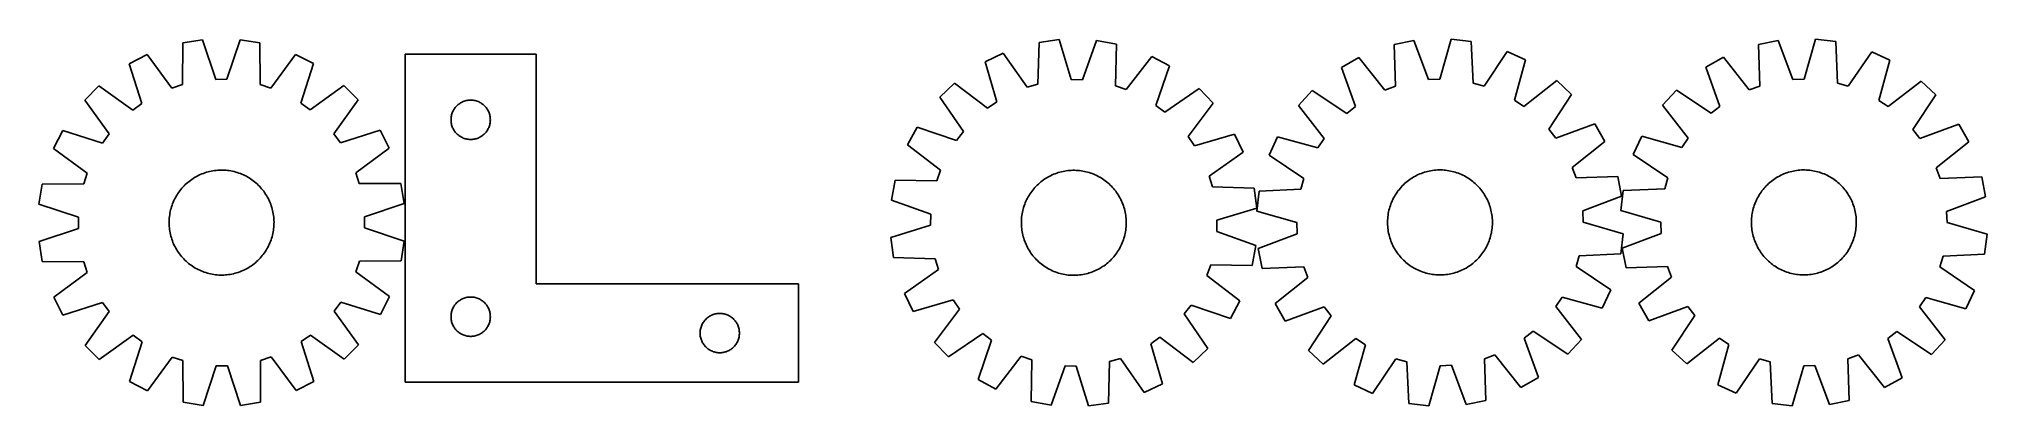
# Model space of a CAD drawing. Header units: millimetres. Extents: x 7 to 1493, y 7 to 286.
import ezdxf

# ---------------------------------------------------------------- set-up
doc = ezdxf.new("R2010")
doc.units = ezdxf.units.MM
doc.layers.add('CUT', color=7, linetype='CONTINUOUS', true_color=0x000000)

msp = doc.modelspace()

# ---------------------------------------------------------------- linework, layer by layer
at = {"layer": 'CUT'}
for p, q in [((117.049043, 283.066178), (116.917972, 251.302086)), ((132.242303, 285.494221), (117.049043, 283.066178)), ((142.266488, 255.353045), (132.242303, 285.494221)), ((160.781123, 285.533915), (150.840823, 255.364971)), ((175.981079, 283.148145), (160.781123, 285.533915)), ((176.200509, 251.38454), (175.981079, 283.148145)), ((770.315181, 283.54067), (769.442664, 251.788293)), ((785.56098, 285.613389), (770.315181, 283.54067)), ((794.878835, 255.246428), (785.56098, 285.613389)), ((814.09295, 284.986879), (803.451112, 255.058196)), ((829.233072, 282.24694), (814.09295, 284.986879)), ((1056.160598, 284.919772), (1041.074608, 281.89596)), ((1067.362671, 255.196241), (1056.160598, 284.919772)), ((1084.675768, 286.082052), (1075.929901, 255.545442)), ((1099.957807, 284.296041), (1084.675768, 286.082052)), ((1101.426535, 252.565652), (1099.957807, 284.296041)), ((1334.144197, 284.969725), (1319.049535, 281.989504)), ((1345.260361, 255.213958), (1334.144197, 284.969725)), ((1362.662606, 286.049627), (1353.828564, 255.538409)), ((1377.939422, 284.219479), (1362.662606, 286.049627)), ((1379.316484, 252.484979), (1377.939422, 284.219479)), ((89.919279, 274.209447), (76.219936, 267.205265)), ((108.76698, 248.641128), (89.919279, 274.209447)), ((203.135376, 274.366916), (184.358872, 248.746267)), ((216.854149, 267.40087), (203.135376, 274.366916)), ((386.720519, 274.546693), (286.720519, 274.546693)), ((286.720519, 274.546693), (286.720519, 24.546693)), ((386.720519, 99.546693), (386.720519, 274.546693)), ((742.986063, 275.319653), (729.126952, 268.63717)), ((729.126952, 268.63717), (738.109163, 238.169241)), ((761.231777, 249.318332), (742.986063, 275.319653)), ((828.710971, 250.486869), (829.233072, 282.24694)), ((856.174985, 272.83423), (836.805525, 247.65887)), ((869.727409, 265.549839), (856.174985, 272.83423)), ((1014.314233, 271.978894), (1000.901014, 264.44125)), ((1034.153114, 247.171767), (1014.314233, 271.978894)), ((1041.074608, 281.89596), (1042.193125, 250.151296)), ((1127.43651, 276.589763), (1109.682364, 250.250342)), ((1141.418685, 270.168756), (1127.43651, 276.589763)), ((1133.010299, 239.537501), (1141.418685, 270.168756)), ((1292.260625, 272.149783), (1278.825687, 264.650917)), ((1312.027762, 247.28545), (1292.260625, 272.149783)), ((1319.049535, 281.989504), (1320.076346, 250.241741)), ((1405.395748, 276.433854), (1387.56559, 250.14583)), ((1419.359317, 269.972483), (1405.395748, 276.433854)), ((1410.862481, 239.365645), (1419.359317, 269.972483)), ((76.219936, 267.205265), (85.910924, 236.955315)), ((150.840823, 255.364971), (142.266488, 255.353045)), ((207.247346, 237.124078), (216.854149, 267.40087)), ((803.451112, 255.058196), (794.878835, 255.246428)), ((859.41646, 235.505554), (869.727409, 265.549839)), ((1000.901014, 264.44125), (1011.774428, 234.595921)), ((1075.929901, 255.545442), (1067.362671, 255.196241)), ((1165.171113, 254.348264), (1140.146588, 234.784319)), ((1176.484751, 243.920794), (1165.171113, 254.348264)), ((1278.825687, 264.650917), (1289.612841, 234.774303)), ((1353.828564, 255.538409), (1345.260361, 255.213958)), ((1443.065945, 254.083443), (1417.98501, 234.591868)), ((1454.349414, 243.623334), (1443.065945, 254.083443)), ((53.154877, 250.398454), (42.290439, 239.503752)), ((42.290439, 239.503752), (60.854866, 213.72902)), ((78.981151, 231.905799), (53.154877, 250.398454)), ((116.917972, 251.302086), (108.76698, 248.641128)), ((184.358872, 248.746267), (176.200509, 251.38454)), ((239.965871, 250.658285), (214.191139, 232.093859)), ((232.367917, 213.967573), (250.860573, 239.793847)), ((250.860573, 239.793847), (239.965871, 250.658285)), ((328.998627, 237.406412), (329.670868, 237.786875)), ((329.670868, 237.786875), (330.361803, 238.132227)), ((330.361803, 238.132227), (331.069601, 238.441552)), ((331.069601, 238.441552), (331.792383, 238.714031)), ((331.792383, 238.714031), (332.528235, 238.948941)), ((332.528235, 238.948941), (333.275203, 239.145658)), ((333.275203, 239.145658), (334.031308, 239.303662)), ((334.031308, 239.303662), (334.794544, 239.422533)), ((334.794544, 239.422533), (335.562887, 239.501956)), ((335.562887, 239.501956), (336.3343, 239.54172)), ((336.3343, 239.54172), (337.106738, 239.54172)), ((337.106738, 239.54172), (337.878151, 239.501956)), ((337.878151, 239.501956), (338.646494, 239.422533)), ((338.646494, 239.422533), (339.409731, 239.303662)), ((339.409731, 239.303662), (340.165835, 239.145658)), ((340.165835, 239.145658), (340.912804, 238.948941)), ((340.912804, 238.948941), (341.648655, 238.714031)), ((341.648655, 238.714031), (342.371438, 238.441552)), ((342.371438, 238.441552), (343.079235, 238.132227)), ((343.079235, 238.132227), (343.77017, 237.786875)), ((343.77017, 237.786875), (344.442411, 237.406412)), ((705.67585, 252.373356), (694.560053, 241.735235)), ((694.560053, 241.735235), (712.517751, 215.53417)), ((731.063405, 233.282866), (705.67585, 252.373356)), ((738.109163, 238.169241), (731.063405, 233.282866)), ((769.442664, 251.788293), (761.231777, 249.318332)), ((836.805525, 247.65887), (828.710971, 250.486869)), ((892.442004, 248.272311), (866.240938, 230.314613)), ((903.080125, 237.156514), (892.442004, 248.272311)), ((978.514927, 246.740149), (968.087457, 235.426511)), ((1005.048648, 229.277721), (978.514927, 246.740149)), ((1042.193125, 250.151296), (1034.153114, 247.171767)), ((1109.682364, 250.250342), (1101.426535, 252.565652)), ((1140.146588, 234.784319), (1133.010299, 239.537501)), ((1159.022323, 217.387073), (1176.484751, 243.920794)), ((1256.38856, 247.014557), (1245.928452, 235.731088)), ((1282.871726, 229.475553), (1256.38856, 247.014557)), ((1320.076346, 250.241741), (1312.027762, 247.28545)), ((1387.56559, 250.14583), (1379.316484, 252.484979)), ((1417.98501, 234.591868), (1410.862481, 239.365645)), ((1436.81041, 217.140168), (1454.349414, 243.623334)), ((85.910924, 236.955315), (78.981151, 231.905799)), ((214.191139, 232.093859), (207.247346, 237.124078)), ((321.720519, 224.546693), (321.740408, 225.318874)), ((321.740408, 223.774511), (321.720519, 224.546693)), ((321.740408, 225.318874), (321.800021, 226.089008)), ((321.800021, 223.004378), (321.740408, 223.774511)), ((321.800021, 226.089008), (321.899201, 226.855051)), ((321.899201, 222.238334), (321.800021, 223.004378)), ((321.899201, 226.855051), (322.037684, 227.614974)), ((322.037684, 227.614974), (322.215103, 228.366759)), ((322.215103, 228.366759), (322.430988, 229.108415)), ((322.430988, 229.108415), (322.684767, 229.837974)), ((322.684767, 229.837974), (322.975766, 230.553501)), ((322.975766, 230.553501), (323.303213, 231.2531)), ((323.303213, 231.2531), (323.666241, 231.934914)), ((323.666241, 231.934914), (324.063886, 232.597136)), ((324.063886, 232.597136), (324.495094, 233.238009)), ((324.495094, 233.238009), (324.958722, 233.855835)), ((324.958722, 233.855835), (325.45354, 234.448974)), ((325.45354, 234.448974), (325.978236, 235.015855)), ((325.978236, 235.015855), (326.531419, 235.554973)), ((326.531419, 235.554973), (327.111621, 236.064899)), ((327.111621, 236.064899), (327.717305, 236.544281)), ((327.717305, 236.544281), (328.346863, 236.991848)), ((328.346863, 236.991848), (328.998627, 237.406412)), ((344.442411, 237.406412), (345.094175, 236.991848)), ((345.094175, 236.991848), (345.723733, 236.544281)), ((345.723733, 236.544281), (346.329417, 236.064899)), ((346.329417, 236.064899), (346.909619, 235.554973)), ((346.909619, 235.554973), (347.462802, 235.015855)), ((347.462802, 235.015855), (347.987498, 234.448974)), ((347.987498, 234.448974), (348.482316, 233.855835)), ((348.482316, 233.855835), (348.945944, 233.238009)), ((348.945944, 233.238009), (349.377153, 232.597136)), ((349.377153, 232.597136), (349.774798, 231.934914)), ((349.774798, 231.934914), (350.137825, 231.2531)), ((350.137825, 231.2531), (350.465273, 230.553501)), ((350.465273, 230.553501), (350.756271, 229.837974)), ((350.756271, 229.837974), (351.01005, 229.108415)), ((351.01005, 229.108415), (351.225935, 228.366759)), ((351.225935, 228.366759), (351.403354, 227.614974)), ((351.403354, 227.614974), (351.541838, 226.855051)), ((351.541838, 226.855051), (351.641017, 226.089008)), ((351.641017, 223.004378), (351.541838, 222.238334)), ((351.641017, 226.089008), (351.70063, 225.318874)), ((351.70063, 223.774511), (351.641017, 223.004378)), ((351.70063, 225.318874), (351.720519, 224.546693)), ((351.720519, 224.546693), (351.70063, 223.774511)), ((866.240938, 230.314613), (859.41646, 235.505554)), ((883.989635, 211.768959), (903.080125, 237.156514)), ((968.087457, 235.426511), (987.651402, 210.401986)), ((1011.774428, 234.595921), (1005.048648, 229.277721)), ((1245.928452, 235.731088), (1265.420026, 210.650154)), ((1289.612841, 234.774303), (1282.871726, 229.475553)), ((25.547855, 216.39203), (18.581808, 202.673257)), ((55.824646, 206.785227), (25.547855, 216.39203)), ((60.854866, 213.72902), (55.824646, 206.785227)), ((237.417434, 207.0378), (232.367917, 213.967573)), ((267.667384, 216.728788), (237.417434, 207.0378)), ((274.671565, 203.029446), (267.667384, 216.728788)), ((322.037684, 221.478412), (321.899201, 222.238334)), ((322.215103, 220.726626), (322.037684, 221.478412)), ((322.430988, 219.98497), (322.215103, 220.726626)), ((322.684767, 219.255411), (322.430988, 219.98497)), ((322.975766, 218.539884), (322.684767, 219.255411)), ((323.303213, 217.840286), (322.975766, 218.539884)), ((323.666241, 217.158472), (323.303213, 217.840286)), ((324.063886, 216.49625), (323.666241, 217.158472)), ((324.495094, 215.855376), (324.063886, 216.49625)), ((324.958722, 215.23755), (324.495094, 215.855376)), ((325.45354, 214.644411), (324.958722, 215.23755)), ((325.978236, 214.07753), (325.45354, 214.644411)), ((326.531419, 213.538412), (325.978236, 214.07753)), ((327.111621, 213.028486), (326.531419, 213.538412)), ((327.717305, 212.549104), (327.111621, 213.028486)), ((328.346863, 212.101537), (327.717305, 212.549104)), ((328.998627, 211.686973), (328.346863, 212.101537)), ((329.670868, 211.306511), (328.998627, 211.686973)), ((330.361803, 210.961159), (329.670868, 211.306511)), ((331.069601, 210.651833), (330.361803, 210.961159)), ((331.792383, 210.379354), (331.069601, 210.651833)), ((332.528235, 210.144445), (331.792383, 210.379354)), ((333.275203, 209.947727), (332.528235, 210.144445)), ((334.031308, 209.789723), (333.275203, 209.947727)), ((334.794544, 209.670853), (334.031308, 209.789723)), ((335.562887, 209.59143), (334.794544, 209.670853)), ((336.3343, 209.551666), (335.562887, 209.59143)), ((337.106738, 209.551666), (336.3343, 209.551666)), ((337.878151, 209.59143), (337.106738, 209.551666)), ((338.646494, 209.670853), (337.878151, 209.59143)), ((339.409731, 209.789723), (338.646494, 209.670853)), ((340.165835, 209.947727), (339.409731, 209.789723)), ((340.912804, 210.144445), (340.165835, 209.947727)), ((341.648655, 210.379354), (340.912804, 210.144445)), ((342.371438, 210.651833), (341.648655, 210.379354)), ((343.079235, 210.961159), (342.371438, 210.651833)), ((343.77017, 211.306511), (343.079235, 210.961159)), ((344.442411, 211.686973), (343.77017, 211.306511)), ((345.094175, 212.101537), (344.442411, 211.686973)), ((345.723733, 212.549104), (345.094175, 212.101537)), ((346.329417, 213.028486), (345.723733, 212.549104)), ((346.909619, 213.538412), (346.329417, 213.028486)), ((347.462802, 214.07753), (346.909619, 213.538412)), ((347.987498, 214.644411), (347.462802, 214.07753)), ((348.482316, 215.23755), (347.987498, 214.644411)), ((348.945944, 215.855376), (348.482316, 215.23755)), ((349.377153, 216.49625), (348.945944, 215.855376)), ((349.774798, 217.158472), (349.377153, 216.49625)), ((350.137825, 217.840286), (349.774798, 217.158472)), ((350.465273, 218.539884), (350.137825, 217.840286)), ((350.756271, 219.255411), (350.465273, 218.539884)), ((351.01005, 219.98497), (350.756271, 219.255411)), ((351.225935, 220.726626), (351.01005, 219.98497)), ((351.403354, 221.478412), (351.225935, 220.726626)), ((351.541838, 222.238334), (351.403354, 221.478412)), ((677.282524, 219.02064), (669.998133, 205.468216)), ((707.32681, 208.709691), (677.282524, 219.02064)), ((712.517751, 215.53417), (707.32681, 208.709691)), ((888.87601, 204.723201), (883.989635, 211.768959)), ((919.343938, 213.705412), (888.87601, 204.723201)), ((926.026422, 199.846301), (919.343938, 213.705412)), ((952.266965, 211.674083), (945.845958, 197.691908)), ((982.89822, 203.265697), (952.266965, 211.674083)), ((987.651402, 210.401986), (982.89822, 203.265697)), ((1164.340523, 210.661293), (1159.022323, 217.387073)), ((1194.185852, 221.534707), (1164.340523, 210.661293)), ((1176.916369, 188.282606), (1201.723496, 208.121487)), ((1201.723496, 208.121487), (1194.185852, 221.534707)), ((1230.039411, 212.02446), (1223.578041, 198.060892)), ((1260.646249, 203.527624), (1230.039411, 212.02446)), ((1265.420026, 210.650154), (1260.646249, 203.527624)), ((1442.109159, 210.399054), (1436.81041, 217.140168)), ((1471.985773, 221.186208), (1442.109159, 210.399054)), ((1479.484639, 207.75127), (1471.985773, 221.186208)), ((18.581808, 202.673257), (44.202457, 183.896753)), ((249.103247, 184.181745), (274.671565, 203.029446)), ((669.998133, 205.468216), (695.173493, 186.098756)), ((900.025101, 181.600587), (926.026422, 199.846301)), ((945.845958, 197.691908), (972.185378, 179.937762)), ((1223.578041, 198.060892), (1249.866065, 180.230733)), ((1454.620306, 187.984132), (1479.484639, 207.75127)), ((44.202457, 183.896753), (41.564184, 175.73839)), ((121.897997, 177.621506), (122.895851, 178.385243)), ((122.895851, 178.385243), (123.917202, 179.11726)), ((123.917202, 179.11726), (124.961043, 179.816834)), ((124.961043, 179.816834), (126.026342, 180.483275)), ((126.026342, 180.483275), (127.11205, 181.115925)), ((127.11205, 181.115925), (128.217093, 181.71416)), ((128.217093, 181.71416), (129.340383, 182.27739)), ((129.340383, 182.27739), (130.480809, 182.805058)), ((130.480809, 182.805058), (131.637248, 183.296644)), ((131.637248, 183.296644), (132.808557, 183.751664)), ((132.808557, 183.751664), (133.99358, 184.169667)), ((133.99358, 184.169667), (135.191148, 184.550241)), ((135.191148, 184.550241), (136.40008, 184.893011)), ((136.40008, 184.893011), (137.619182, 185.197638)), ((137.619182, 185.197638), (138.84725, 185.463822)), ((138.84725, 185.463822), (140.083074, 185.6913)), ((140.083074, 185.6913), (141.325434, 185.879848)), ((141.325434, 185.879848), (142.573102, 186.029279)), ((142.573102, 186.029279), (143.824849, 186.139447)), ((143.824849, 186.139447), (145.079439, 186.210241)), ((145.079439, 186.210241), (146.335633, 186.241593)), ((146.335633, 186.241593), (147.592192, 186.233472)), ((147.592192, 186.233472), (148.847876, 186.185885)), ((148.847876, 186.185885), (150.101446, 186.09888)), ((150.101446, 186.09888), (151.351664, 185.972542)), ((151.351664, 185.972542), (152.597297, 185.806996)), ((152.597297, 185.806996), (153.837115, 185.602405)), ((153.837115, 185.602405), (155.069895, 185.358972)), ((155.069895, 185.358972), (156.294421, 185.076936)), ((156.294421, 185.076936), (157.509483, 184.756577)), ((157.509483, 184.756577), (158.713883, 184.398209)), ((158.713883, 184.398209), (159.906432, 184.002187)), ((159.906432, 184.002187), (161.085953, 183.568901)), ((161.085953, 183.568901), (162.251283, 183.09878)), ((162.251283, 183.09878), (163.40127, 182.592287)), ((163.40127, 182.592287), (164.534781, 182.049921)), ((164.534781, 182.049921), (165.650697, 181.472219)), ((165.650697, 181.472219), (166.747915, 180.85975)), ((166.747915, 180.85975), (167.825354, 180.213119)), ((167.825354, 180.213119), (168.881951, 179.532964)), ((168.881951, 179.532964), (169.916661, 178.819956)), ((169.916661, 178.819956), (170.928466, 178.074799)), ((251.764205, 176.030752), (249.103247, 184.181745)), ((660.585423, 178.526303), (657.845485, 163.386181)), ((692.345495, 178.004202), (660.585423, 178.526303)), ((695.173493, 186.098756), (692.345495, 178.004202)), ((772.701375, 178.01154), (773.716786, 178.751776)), ((773.716786, 178.751776), (774.754946, 179.459751)), ((774.754946, 179.459751), (775.814833, 180.134768)), ((775.814833, 180.134768), (776.895399, 180.776159)), ((776.895399, 180.776159), (777.995579, 181.383293)), ((777.995579, 181.383293), (779.114286, 181.95557)), ((779.114286, 181.95557), (780.250417, 182.492424)), ((780.250417, 182.492424), (781.402851, 182.993328)), ((781.402851, 182.993328), (782.570449, 183.457785)), ((782.570449, 183.457785), (783.752061, 183.885338)), ((783.752061, 183.885338), (784.946519, 184.275564)), ((784.946519, 184.275564), (786.152645, 184.628079)), ((786.152645, 184.628079), (787.369248, 184.942535)), ((787.369248, 184.942535), (788.595129, 185.218622)), ((788.595129, 185.218622), (789.829077, 185.456066)), ((789.829077, 185.456066), (791.069874, 185.654634)), ((791.069874, 185.654634), (792.316296, 185.814129)), ((792.316296, 185.814129), (793.567113, 185.934395)), ((793.567113, 185.934395), (794.82109, 186.015312)), ((794.82109, 186.015312), (796.076991, 186.056801)), ((796.076991, 186.056801), (797.333574, 186.058821)), ((797.333574, 186.058821), (798.589602, 186.021369)), ((798.589602, 186.021369), (799.843833, 185.944483)), ((799.843833, 185.944483), (801.09503, 185.828239)), ((801.09503, 185.828239), (802.341958, 185.672751)), ((802.341958, 185.672751), (803.583387, 185.478173)), ((803.583387, 185.478173), (804.818092, 185.244697)), ((804.818092, 185.244697), (806.044853, 184.972553)), ((806.044853, 184.972553), (807.262462, 184.662009)), ((807.262462, 184.662009), (808.469714, 184.313373)), ((808.469714, 184.313373), (809.665421, 183.926988)), ((809.665421, 183.926988), (810.8484, 183.503236)), ((810.8484, 183.503236), (812.017486, 183.042534)), ((812.017486, 183.042534), (813.171524, 182.545338)), ((813.171524, 182.545338), (814.309375, 182.012138)), ((814.309375, 182.012138), (815.429916, 181.443461)), ((815.429916, 181.443461), (816.532042, 180.839867)), ((816.532042, 180.839867), (817.614664, 180.201952)), ((817.614664, 180.201952), (818.676715, 179.530346)), ((818.676715, 179.530346), (819.717146, 178.825712)), ((819.717146, 178.825712), (820.734931, 178.088744)), ((902.495062, 173.3897), (900.025101, 181.600587)), ((972.185378, 179.937762), (969.870068, 171.681933)), ((1052.026434, 178.297665), (1053.041948, 179.037758)), ((1053.041948, 179.037758), (1054.080208, 179.745588)), ((1054.080208, 179.745588), (1055.140188, 180.420457)), ((1055.140188, 180.420457), (1056.220844, 181.061697)), ((1056.220844, 181.061697), (1057.321109, 181.668677)), ((1057.321109, 181.668677), (1058.439896, 182.240798)), ((1058.439896, 182.240798), (1059.576102, 182.777494)), ((1059.576102, 182.777494), (1060.728606, 183.278236)), ((1060.728606, 183.278236), (1061.896269, 183.74253)), ((1061.896269, 183.74253), (1063.07794, 184.169918)), ((1063.07794, 184.169918), (1064.272453, 184.559978)), ((1064.272453, 184.559978), (1065.478628, 184.912324)), ((1065.478628, 184.912324), (1066.695275, 185.22661)), ((1066.695275, 185.22661), (1067.921195, 185.502525)), ((1067.921195, 185.502525), (1069.155175, 185.739797)), ((1069.155175, 185.739797), (1070.396, 185.938192)), ((1070.396, 185.938192), (1071.642445, 186.097513)), ((1071.642445, 186.097513), (1072.893278, 186.217604)), ((1072.893278, 186.217604), (1074.147267, 186.298346)), ((1074.147267, 186.298346), (1075.403173, 186.33966)), ((1075.403173, 186.33966), (1076.659757, 186.341504)), ((1076.659757, 186.341504), (1077.915779, 186.303877)), ((1077.915779, 186.303877), (1079.169999, 186.226816)), ((1079.169999, 186.226816), (1080.42118, 186.110397)), ((1080.42118, 186.110397), (1081.668087, 185.954734)), ((1081.668087, 185.954734), (1082.909489, 185.759983)), ((1082.909489, 185.759983), (1084.144161, 185.526334)), ((1084.144161, 185.526334), (1085.370884, 185.254018)), ((1085.370884, 185.254018), (1086.588449, 184.943305)), ((1086.588449, 184.943305), (1087.795653, 184.5945)), ((1087.795653, 184.5945), (1088.991306, 184.207948)), ((1088.991306, 184.207948), (1090.174226, 183.78403)), ((1090.174226, 183.78403), (1091.343247, 183.323166)), ((1091.343247, 183.323166), (1092.497215, 182.825808)), ((1092.497215, 182.825808), (1093.634992, 182.29245)), ((1093.634992, 182.29245), (1094.755454, 181.723616)), ((1094.755454, 181.723616), (1095.857495, 181.119868)), ((1095.857495, 181.119868), (1096.940029, 180.481802)), ((1096.940029, 180.481802), (1098.001986, 179.810047)), ((1098.001986, 179.810047), (1099.042318, 179.105268)), ((1099.042318, 179.105268), (1100.06, 178.368158)), ((1100.06, 178.368158), (1101.054027, 177.599446)), ((1179.895898, 180.242595), (1176.916369, 188.282606)), ((1211.640562, 181.361113), (1179.895898, 180.242595)), ((1214.664374, 166.275123), (1211.640562, 181.361113)), ((1249.866065, 180.230733), (1247.526915, 171.981627)), ((1328.708058, 177.591246), (1329.702049, 178.360004)), ((1329.702049, 178.360004), (1330.719697, 179.097161)), ((1330.719697, 179.097161), (1331.759997, 179.801989)), ((1331.759997, 179.801989), (1332.821923, 180.473793)), ((1332.821923, 180.473793), (1333.904427, 181.111909)), ((1333.904427, 181.111909), (1335.00644, 181.715708)), ((1335.00644, 181.715708), (1336.126875, 182.284594)), ((1336.126875, 182.284594), (1337.264627, 182.818006)), ((1337.264627, 182.818006), (1338.418572, 183.315417)), ((1338.418572, 183.315417), (1339.587572, 183.776336)), ((1339.587572, 183.776336), (1340.770472, 184.200308)), ((1340.770472, 184.200308), (1341.966107, 184.586916)), ((1341.966107, 184.586916), (1343.173295, 184.935777)), ((1343.173295, 184.935777), (1344.390845, 185.246547)), ((1344.390845, 185.246547), (1345.617556, 185.518919)), ((1345.617556, 185.518919), (1346.852217, 185.752626)), ((1346.852217, 185.752626), (1348.09361, 185.947435)), ((1348.09361, 185.947435), (1349.34051, 186.103155)), ((1349.34051, 186.103155), (1350.591685, 186.219632)), ((1350.591685, 186.219632), (1351.845902, 186.296751)), ((1351.845902, 186.296751), (1353.101922, 186.334437)), ((1353.101922, 186.334437), (1354.358506, 186.332651)), ((1354.358506, 186.332651), (1355.614414, 186.291396)), ((1355.614414, 186.291396), (1356.868406, 186.210712)), ((1356.868406, 186.210712), (1358.119246, 186.090679)), ((1358.119246, 186.090679), (1359.365697, 185.931416)), ((1359.365697, 185.931416), (1360.606532, 185.733079)), ((1360.606532, 185.733079), (1361.840523, 185.495864)), ((1361.840523, 185.495864), (1363.066455, 185.220006)), ((1363.066455, 185.220006), (1364.283118, 184.905777)), ((1364.283118, 184.905777), (1365.489309, 184.553486)), ((1365.489309, 184.553486), (1366.68384, 184.163482)), ((1366.68384, 184.163482), (1367.865531, 183.736149)), ((1367.865531, 183.736149), (1369.033216, 183.271909)), ((1369.033216, 183.271909), (1370.185742, 182.771221)), ((1370.185742, 182.771221), (1371.321973, 182.234577)), ((1371.321973, 182.234577), (1372.440787, 181.662509)), ((1372.440787, 181.662509), (1373.54108, 181.05558)), ((1373.54108, 181.05558), (1374.621766, 180.414389)), ((1374.621766, 180.414389), (1375.681778, 179.73957)), ((1375.681778, 179.73957), (1376.72007, 179.031788)), ((1376.72007, 179.031788), (1377.735619, 178.291742)), ((1457.576598, 179.935548), (1454.620306, 187.984132)), ((1489.32436, 180.96236), (1457.576598, 179.935548)), ((1492.304581, 165.867697), (1489.32436, 180.96236)), ((9.800579, 175.51896), (7.41481, 160.319004)), ((41.564184, 175.73839), (9.800579, 175.51896)), ((110.356438, 162.939152), (110.898803, 164.072662)), ((110.898803, 164.072662), (111.476505, 165.188578)), ((111.476505, 165.188578), (112.088974, 166.285796)), ((112.088974, 166.285796), (112.735605, 167.363235)), ((112.735605, 167.363235), (113.41576, 168.419832)), ((113.41576, 168.419832), (114.128768, 169.454543)), ((114.128768, 169.454543), (114.873926, 170.466347)), ((114.873926, 170.466347), (115.650497, 171.454245)), ((115.650497, 171.454245), (116.457715, 172.417264)), ((116.457715, 172.417264), (117.294785, 173.354452)), ((117.294785, 173.354452), (118.160879, 174.264885)), ((118.160879, 174.264885), (119.055143, 175.147664)), ((119.055143, 175.147664), (119.976695, 176.001917)), ((119.976695, 176.001917), (120.924624, 176.826803)), ((120.924624, 176.826803), (121.897997, 177.621506)), ((170.928466, 178.074799), (171.916364, 177.298228)), ((171.916364, 177.298228), (172.879383, 176.491009)), ((172.879383, 176.491009), (173.816571, 175.65394)), ((173.816571, 175.65394), (174.727004, 174.787846)), ((174.727004, 174.787846), (175.609783, 173.893581)), ((175.609783, 173.893581), (176.464036, 172.97203)), ((176.464036, 172.97203), (177.288922, 172.0241)), ((177.288922, 172.0241), (178.083625, 171.050728)), ((178.083625, 171.050728), (178.847362, 170.052874)), ((178.847362, 170.052874), (179.579379, 169.031522)), ((179.579379, 169.031522), (180.278953, 167.987682)), ((180.278953, 167.987682), (180.945394, 166.922382)), ((180.945394, 166.922382), (181.578044, 165.836675)), ((181.578044, 165.836675), (182.176279, 164.731631)), ((182.176279, 164.731631), (182.739509, 163.608342)), ((182.739509, 163.608342), (183.267177, 162.467915)), ((283.528297, 175.899681), (251.764205, 176.030752)), ((285.95634, 160.706421), (283.528297, 175.899681)), ((760.287025, 162.464755), (760.820225, 163.602606)), ((760.820225, 163.602606), (761.388903, 164.723147)), ((761.388903, 164.723147), (761.992497, 165.825273)), ((761.992497, 165.825273), (762.630411, 166.907895)), ((762.630411, 166.907895), (763.302017, 167.969946)), ((763.302017, 167.969946), (764.006652, 169.010378)), ((764.006652, 169.010378), (764.743619, 170.028162)), ((764.743619, 170.028162), (765.512192, 171.022296)), ((765.512192, 171.022296), (766.311613, 171.991798)), ((766.311613, 171.991798), (767.141092, 172.935711)), ((767.141092, 172.935711), (767.99981, 173.853104)), ((767.99981, 173.853104), (768.886921, 174.743071)), ((768.886921, 174.743071), (769.801548, 175.604734)), ((769.801548, 175.604734), (770.74279, 176.437243)), ((770.74279, 176.437243), (771.709717, 177.239775)), ((771.709717, 177.239775), (772.701375, 178.01154)), ((820.734931, 178.088744), (821.729065, 177.320171)), ((821.729065, 177.320171), (822.698567, 176.520751)), ((822.698567, 176.520751), (823.64248, 175.691272)), ((823.64248, 175.691272), (824.559873, 174.832554)), ((824.559873, 174.832554), (825.44984, 173.945443)), ((825.44984, 173.945443), (826.311503, 173.030815)), ((826.311503, 173.030815), (827.144011, 172.089573)), ((827.144011, 172.089573), (827.946544, 171.122646)), ((827.946544, 171.122646), (828.718309, 170.130988)), ((828.718309, 170.130988), (829.458545, 169.115578)), ((829.458545, 169.115578), (830.16652, 168.077417)), ((830.16652, 168.077417), (830.841536, 167.017531)), ((830.841536, 167.017531), (831.482928, 165.936964)), ((831.482928, 165.936964), (832.090062, 164.836784)), ((832.090062, 164.836784), (832.662338, 163.718077)), ((832.662338, 163.718077), (833.199193, 162.581946)), ((934.247439, 172.517182), (902.495062, 173.3897)), ((936.320158, 157.271384), (934.247439, 172.517182)), ((938.139679, 170.213205), (936.353669, 154.931166)), ((969.870068, 171.681933), (938.139679, 170.213205)), ((1039.609912, 162.752614), (1040.143271, 163.89039)), ((1040.143271, 163.89039), (1040.712105, 165.010852)), ((1040.712105, 165.010852), (1041.315853, 166.112893)), ((1041.315853, 166.112893), (1041.953919, 167.195427)), ((1041.953919, 167.195427), (1042.625673, 168.257384)), ((1042.625673, 168.257384), (1043.330453, 169.297717)), ((1043.330453, 169.297717), (1044.067563, 170.315398)), ((1044.067563, 170.315398), (1044.836275, 171.309425)), ((1044.836275, 171.309425), (1045.635831, 172.278815)), ((1045.635831, 172.278815), (1046.465441, 173.222612)), ((1046.465441, 173.222612), (1047.324288, 174.139885)), ((1047.324288, 174.139885), (1048.211523, 175.029728)), ((1048.211523, 175.029728), (1049.126271, 175.891263)), ((1049.126271, 175.891263), (1050.067629, 176.72364)), ((1050.067629, 176.72364), (1051.034668, 177.526038)), ((1051.034668, 177.526038), (1052.026434, 178.297665)), ((1101.054027, 177.599446), (1102.023417, 176.79989)), ((1102.023417, 176.79989), (1102.967214, 175.970279)), ((1102.967214, 175.970279), (1103.884487, 175.111433)), ((1103.884487, 175.111433), (1104.77433, 174.224198)), ((1104.77433, 174.224198), (1105.635865, 173.30945)), ((1105.635865, 173.30945), (1106.468242, 172.368092)), ((1106.468242, 172.368092), (1107.27064, 171.401053)), ((1107.27064, 171.401053), (1108.042266, 170.409287)), ((1108.042266, 170.409287), (1108.78236, 169.393773)), ((1108.78236, 169.393773), (1109.49019, 168.355513)), ((1109.49019, 168.355513), (1110.165059, 167.295532)), ((1110.165059, 167.295532), (1110.806299, 166.214876)), ((1110.806299, 166.214876), (1111.413279, 165.114612)), ((1111.413279, 165.114612), (1111.9854, 163.995825)), ((1111.9854, 163.995825), (1112.522096, 162.859618)), ((1184.940843, 155.07305), (1214.664374, 166.275123)), ((1215.792416, 170.604565), (1213.962267, 155.327749)), ((1247.526915, 171.981627), (1215.792416, 170.604565)), ((1317.240674, 162.850886), (1317.777317, 163.987117)), ((1317.777317, 163.987117), (1318.349386, 165.105931)), ((1318.349386, 165.105931), (1318.956315, 166.206223)), ((1318.956315, 166.206223), (1319.597505, 167.286909)), ((1319.597505, 167.286909), (1320.272324, 168.346921)), ((1320.272324, 168.346921), (1320.980106, 169.385214)), ((1320.980106, 169.385214), (1321.720153, 170.400762)), ((1321.720153, 170.400762), (1322.491733, 171.392564)), ((1322.491733, 171.392564), (1323.294086, 172.35964)), ((1323.294086, 172.35964), (1324.126419, 173.301037)), ((1324.126419, 173.301037), (1324.987912, 174.215825)), ((1324.987912, 174.215825), (1325.877714, 175.103101)), ((1325.877714, 175.103101), (1326.794947, 175.961991)), ((1326.794947, 175.961991), (1327.738705, 176.791645)), ((1327.738705, 176.791645), (1328.708058, 177.591246)), ((1377.735619, 178.291742), (1378.72742, 177.520162)), ((1378.72742, 177.520162), (1379.694497, 176.717809)), ((1379.694497, 176.717809), (1380.635893, 175.885475)), ((1380.635893, 175.885475), (1381.550681, 175.023982)), ((1381.550681, 175.023982), (1382.437958, 174.134181)), ((1382.437958, 174.134181), (1383.296847, 173.216948)), ((1383.296847, 173.216948), (1384.126502, 172.273189)), ((1384.126502, 172.273189), (1384.926102, 171.303836)), ((1384.926102, 171.303836), (1385.694861, 170.309845)), ((1385.694861, 170.309845), (1386.432018, 169.292198)), ((1386.432018, 169.292198), (1387.136846, 168.251898)), ((1387.136846, 168.251898), (1387.808649, 167.189972)), ((1387.808649, 167.189972), (1388.446766, 166.107468)), ((1388.446766, 166.107468), (1389.050565, 165.005455)), ((1389.050565, 165.005455), (1389.619451, 163.885019)), ((1389.619451, 163.885019), (1390.152862, 162.747268)), ((1462.548814, 154.751534), (1492.304581, 165.867697)), ((7.41481, 160.319004), (37.583754, 150.378704)), ((37.583754, 150.378704), (37.595679, 141.804369)), ((106.762839, 148.385757), (106.849845, 149.639327)), ((106.849845, 149.639327), (106.976183, 150.889545)), ((106.976183, 150.889545), (107.141729, 152.135178)), ((107.141729, 152.135178), (107.346319, 153.374996)), ((107.346319, 153.374996), (107.589752, 154.607776)), ((107.589752, 154.607776), (107.871788, 155.832302)), ((107.871788, 155.832302), (108.192148, 157.047364)), ((108.192148, 157.047364), (108.550516, 158.251764)), ((108.550516, 158.251764), (108.946538, 159.444313)), ((108.946538, 159.444313), (109.379823, 160.623834)), ((109.379823, 160.623834), (109.849945, 161.789164)), ((109.849945, 161.789164), (110.356438, 162.939152)), ((183.267177, 162.467915), (183.758763, 161.311477)), ((183.758763, 161.311477), (184.213783, 160.140168)), ((184.213783, 160.140168), (184.631786, 158.955145)), ((184.631786, 158.955145), (185.01236, 157.757576)), ((185.01236, 157.757576), (185.35513, 156.548644)), ((185.35513, 156.548644), (185.659757, 155.329543)), ((185.659757, 155.329543), (185.925941, 154.101474)), ((185.925941, 154.101474), (186.153419, 152.86565)), ((186.153419, 152.86565), (186.341967, 151.623291)), ((186.341967, 151.623291), (186.491398, 150.375622)), ((186.491398, 150.375622), (186.601566, 149.123875)), ((186.601566, 149.123875), (186.67236, 147.869286)), ((255.815164, 150.682237), (285.95634, 160.706421)), ((255.82709, 142.107901), (255.815164, 150.682237)), ((657.845485, 163.386181), (687.774167, 152.744343)), ((687.774167, 152.744343), (687.585936, 144.172066)), ((756.810994, 147.882833), (756.88788, 149.137064)), ((756.88788, 149.137064), (757.004124, 150.388261)), ((757.004124, 150.388261), (757.159612, 151.635189)), ((757.159612, 151.635189), (757.35419, 152.876618)), ((757.35419, 152.876618), (757.587667, 154.111323)), ((757.587667, 154.111323), (757.859811, 155.338085)), ((757.859811, 155.338085), (758.170354, 156.555693)), ((758.170354, 156.555693), (758.518991, 157.762946)), ((758.518991, 157.762946), (758.905376, 158.958652)), ((758.905376, 158.958652), (759.329128, 160.141632)), ((759.329128, 160.141632), (759.789829, 161.310717)), ((759.789829, 161.310717), (760.287025, 162.464755)), ((833.199193, 162.581946), (833.700096, 161.429513)), ((833.700096, 161.429513), (834.164554, 160.261914)), ((834.164554, 160.261914), (834.592106, 159.080303)), ((834.592106, 159.080303), (834.982333, 157.885845)), ((834.982333, 157.885845), (835.334848, 156.679719)), ((835.334848, 156.679719), (835.649304, 155.463115)), ((835.649304, 155.463115), (835.92539, 154.237235)), ((835.92539, 154.237235), (836.162835, 153.003287)), ((836.162835, 153.003287), (836.361403, 151.76249)), ((836.361403, 151.76249), (836.520898, 150.516067)), ((836.520898, 150.516067), (836.641164, 149.265251)), ((836.641164, 149.265251), (836.722081, 148.011273)), ((905.953196, 147.953529), (936.320158, 157.271384)), ((936.353669, 154.931166), (966.890279, 146.185299)), ((1036.131844, 148.171177), (1036.208905, 149.425397)), ((1036.208905, 149.425397), (1036.325324, 150.676578)), ((1036.325324, 150.676578), (1036.480986, 151.923485)), ((1036.480986, 151.923485), (1036.675738, 153.164887)), ((1036.675738, 153.164887), (1036.909387, 154.399559)), ((1036.909387, 154.399559), (1037.181702, 155.626282)), ((1037.181702, 155.626282), (1037.492416, 156.843847)), ((1037.492416, 156.843847), (1037.841221, 158.051051)), ((1037.841221, 158.051051), (1038.227773, 159.246704)), ((1038.227773, 159.246704), (1038.65169, 160.429624)), ((1038.65169, 160.429624), (1039.112555, 161.598645)), ((1039.112555, 161.598645), (1039.609912, 162.752614)), ((1112.522096, 162.859618), (1113.022838, 161.707115)), ((1113.022838, 161.707115), (1113.487132, 160.539452)), ((1113.487132, 160.539452), (1113.91452, 159.357781)), ((1113.91452, 159.357781), (1114.30458, 158.163268)), ((1114.30458, 158.163268), (1114.656926, 156.957093)), ((1114.656926, 156.957093), (1114.971212, 155.740445)), ((1114.971212, 155.740445), (1115.247127, 154.514526)), ((1115.247127, 154.514526), (1115.484399, 153.280545)), ((1115.484399, 153.280545), (1115.682794, 152.03972)), ((1115.682794, 152.03972), (1115.842115, 150.793276)), ((1115.842115, 150.793276), (1115.962206, 149.542442)), ((1115.962206, 149.542442), (1116.042948, 148.288454)), ((1185.290044, 146.50582), (1184.940843, 155.07305)), ((1213.962267, 155.327749), (1244.473486, 146.493707)), ((1313.720499, 148.279557), (1313.801182, 149.53355)), ((1313.801182, 149.53355), (1313.921215, 150.784389)), ((1313.921215, 150.784389), (1314.080479, 152.030841)), ((1314.080479, 152.030841), (1314.278816, 153.271675)), ((1314.278816, 153.271675), (1314.51603, 154.505667)), ((1314.51603, 154.505667), (1314.791888, 155.731599)), ((1314.791888, 155.731599), (1315.106118, 156.948261)), ((1315.106118, 156.948261), (1315.458408, 158.154453)), ((1315.458408, 158.154453), (1315.848413, 159.348983)), ((1315.848413, 159.348983), (1316.275745, 160.530674)), ((1316.275745, 160.530674), (1316.739985, 161.698359)), ((1316.739985, 161.698359), (1317.240674, 162.850886)), ((1390.152862, 162.747268), (1390.650273, 161.593322)), ((1390.650273, 161.593322), (1391.111192, 160.424323)), ((1391.111192, 160.424323), (1391.535165, 159.241422)), ((1391.535165, 159.241422), (1391.921772, 158.045788)), ((1391.921772, 158.045788), (1392.270633, 156.8386)), ((1392.270633, 156.8386), (1392.581403, 155.621049)), ((1392.581403, 155.621049), (1392.853776, 154.394338)), ((1392.853776, 154.394338), (1393.087482, 153.159677)), ((1393.087482, 153.159677), (1393.282291, 151.918284)), ((1393.282291, 151.918284), (1393.438011, 150.671385)), ((1393.438011, 150.671385), (1393.554489, 149.420209)), ((1393.554489, 149.420209), (1393.631608, 148.165993)), ((1462.873265, 146.183331), (1462.548814, 154.751534)), ((37.595679, 141.804369), (7.454504, 131.780184)), ((106.707131, 145.873514), (106.715252, 147.130073)), ((106.738483, 144.61732), (106.707131, 145.873514)), ((106.715252, 147.130073), (106.762839, 148.385757)), ((106.809278, 143.36273), (106.738483, 144.61732)), ((106.919445, 142.110983), (106.809278, 143.36273)), ((107.068876, 140.863315), (106.919445, 142.110983)), ((107.257424, 139.620955), (107.068876, 140.863315)), ((107.484902, 138.385131), (107.257424, 139.620955)), ((107.751086, 137.157063), (107.484902, 138.385131)), ((108.055714, 135.937961), (107.751086, 137.157063)), ((108.398484, 134.729029), (108.055714, 135.937961)), ((108.779058, 133.531461), (108.398484, 134.729029)), ((184.860328, 134.234841), (184.464306, 133.042292)), ((185.218695, 135.439241), (184.860328, 134.234841)), ((185.539055, 136.654304), (185.218695, 135.439241)), ((185.821091, 137.878829), (185.539055, 136.654304)), ((186.064524, 139.111609), (185.821091, 137.878829)), ((186.269115, 140.351428), (186.064524, 139.111609)), ((186.434661, 141.597061), (186.269115, 140.351428)), ((186.560999, 142.847279), (186.434661, 141.597061)), ((186.648004, 144.100849), (186.560999, 142.847279)), ((186.695591, 145.356533), (186.648004, 144.100849)), ((186.67236, 147.869286), (186.703712, 146.613092)), ((186.703712, 146.613092), (186.695591, 145.356533)), ((285.996034, 132.167601), (255.82709, 142.107901)), ((687.585936, 144.172066), (657.218975, 134.854211)), ((657.218975, 134.854211), (659.291693, 119.608412)), ((756.773543, 146.626806), (756.810994, 147.882833)), ((756.775562, 145.370222), (756.773543, 146.626806)), ((756.817051, 144.114322), (756.775562, 145.370222)), ((756.897969, 142.860344), (756.817051, 144.114322)), ((757.018234, 141.609527), (756.897969, 142.860344)), ((757.17773, 140.363105), (757.018234, 141.609527)), ((757.376298, 139.122308), (757.17773, 140.363105)), ((757.613742, 137.88836), (757.376298, 139.122308)), ((757.889828, 136.66248), (757.613742, 137.88836)), ((758.204284, 135.445876), (757.889828, 136.66248)), ((758.556799, 134.23975), (758.204284, 135.445876)), ((758.947026, 133.045292), (758.556799, 134.23975)), ((835.020142, 134.362649), (834.633757, 133.166943)), ((835.368778, 135.569902), (835.020142, 134.362649)), ((835.679321, 136.78751), (835.368778, 135.569902)), ((835.951466, 138.014272), (835.679321, 136.78751)), ((836.184942, 139.248976), (835.951466, 138.014272)), ((836.37952, 140.490406), (836.184942, 139.248976)), ((836.535008, 141.737334), (836.37952, 140.490406)), ((836.651252, 142.988531), (836.535008, 141.737334)), ((836.728138, 144.242762), (836.651252, 142.988531)), ((836.722081, 148.011273), (836.76357, 146.755373)), ((836.76559, 145.498789), (836.728138, 144.242762)), ((836.76357, 146.755373), (836.76559, 145.498789)), ((905.764965, 139.381251), (905.953196, 147.953529)), ((935.693647, 128.739414), (905.764965, 139.381251)), ((967.23948, 137.618069), (937.515948, 126.415996)), ((966.890279, 146.185299), (967.23948, 137.618069)), ((1036.094217, 146.915155), (1036.131844, 148.171177)), ((1036.096061, 145.658571), (1036.094217, 146.915155)), ((1036.137375, 144.402665), (1036.096061, 145.658571)), ((1036.218117, 143.148676), (1036.137375, 144.402665)), ((1036.338208, 141.897843), (1036.218117, 143.148676)), ((1036.497529, 140.651398), (1036.338208, 141.897843)), ((1036.695924, 139.410573), (1036.497529, 140.651398)), ((1036.933195, 138.176593), (1036.695924, 139.410573)), ((1037.20911, 136.950673), (1036.933195, 138.176593)), ((1037.523396, 135.734026), (1037.20911, 136.950673)), ((1037.875743, 134.527851), (1037.523396, 135.734026)), ((1038.265803, 133.333338), (1037.875743, 134.527851)), ((1114.339102, 134.640067), (1113.95255, 133.444415)), ((1114.687907, 135.847272), (1114.339102, 134.640067)), ((1114.99862, 137.064836), (1114.687907, 135.847272)), ((1115.270936, 138.29156), (1114.99862, 137.064836)), ((1115.504585, 139.526232), (1115.270936, 138.29156)), ((1115.699336, 140.767634), (1115.504585, 139.526232)), ((1115.854999, 142.014541), (1115.699336, 140.767634)), ((1115.971418, 143.265721), (1115.854999, 142.014541)), ((1116.048479, 144.519942), (1115.971418, 143.265721)), ((1116.042948, 148.288454), (1116.084261, 147.032548)), ((1116.086106, 145.775964), (1116.048479, 144.519942)), ((1116.084261, 147.032548), (1116.086106, 145.775964)), ((1215.826654, 137.759953), (1185.290044, 146.50582)), ((1214.040643, 122.477914), (1215.826654, 137.759953)), ((1244.797937, 137.925504), (1215.04217, 126.809341)), ((1244.473486, 146.493707), (1244.797937, 137.925504)), ((1313.677458, 145.767065), (1313.679243, 147.02365)), ((1313.715143, 144.511045), (1313.677458, 145.767065)), ((1313.679243, 147.02365), (1313.720499, 148.279557)), ((1313.792262, 143.256829), (1313.715143, 144.511045)), ((1313.908739, 142.005653), (1313.792262, 143.256829)), ((1314.06446, 140.758754), (1313.908739, 142.005653)), ((1314.259269, 139.517361), (1314.06446, 140.758754)), ((1314.492975, 138.2827), (1314.259269, 139.517361)), ((1314.765348, 137.055989), (1314.492975, 138.2827)), ((1315.076118, 135.838438), (1314.765348, 137.055989)), ((1315.424979, 134.63125), (1315.076118, 135.838438)), ((1315.811586, 133.435616), (1315.424979, 134.63125)), ((1391.888343, 134.522585), (1391.498338, 133.328055)), ((1392.240633, 135.728777), (1391.888343, 134.522585)), ((1392.554863, 136.945439), (1392.240633, 135.728777)), ((1392.830721, 138.171371), (1392.554863, 136.945439)), ((1393.067935, 139.405363), (1392.830721, 138.171371)), ((1393.266272, 140.646197), (1393.067935, 139.405363)), ((1393.425536, 141.892649), (1393.266272, 140.646197)), ((1393.545568, 143.143488), (1393.425536, 141.892649)), ((1393.626252, 144.39748), (1393.545568, 143.143488)), ((1393.667507, 145.653388), (1393.626252, 144.39748)), ((1393.631608, 148.165993), (1393.669293, 146.909973)), ((1393.669293, 146.909973), (1393.667507, 145.653388)), ((1493.384484, 137.349289), (1462.873265, 146.183331)), ((1491.554335, 122.072473), (1493.384484, 137.349289)), ((7.454504, 131.780184), (9.882546, 116.586924)), ((109.197061, 132.346438), (108.779058, 133.531461)), ((109.65208, 131.175129), (109.197061, 132.346438)), ((110.143666, 130.01869), (109.65208, 131.175129)), ((110.671335, 128.878264), (110.143666, 130.01869)), ((111.234564, 127.754974), (110.671335, 128.878264)), ((111.8328, 126.649931), (111.234564, 127.754974)), ((112.46545, 125.564223), (111.8328, 126.649931)), ((113.131891, 124.498924), (112.46545, 125.564223)), ((113.831465, 123.455083), (113.131891, 124.498924)), ((114.563481, 122.433732), (113.831465, 123.455083)), ((115.327218, 121.435878), (114.563481, 122.433732)), ((116.121921, 120.462505), (115.327218, 121.435878)), ((116.946807, 119.514576), (116.121921, 120.462505)), ((117.801061, 118.593024), (116.946807, 119.514576)), ((176.116059, 119.132153), (175.249965, 118.22172)), ((176.953128, 120.069341), (176.116059, 119.132153)), ((177.760347, 121.03236), (176.953128, 120.069341)), ((178.536918, 122.020259), (177.760347, 121.03236)), ((179.282075, 123.032063), (178.536918, 122.020259)), ((179.995083, 124.066774), (179.282075, 123.032063)), ((180.675238, 125.12337), (179.995083, 124.066774)), ((181.321869, 126.200809), (180.675238, 125.12337)), ((181.934338, 127.298028), (181.321869, 126.200809)), ((182.51204, 128.413943), (181.934338, 127.298028)), ((183.054406, 129.547454), (182.51204, 128.413943)), ((183.560899, 130.697442), (183.054406, 129.547454)), ((184.03102, 131.862771), (183.560899, 130.697442)), ((184.464306, 133.042292), (184.03102, 131.862771)), ((283.610264, 116.967645), (285.996034, 132.167601)), ((659.291693, 119.608412), (691.044071, 118.735895)), ((759.374579, 131.863681), (758.947026, 133.045292)), ((759.839036, 130.696082), (759.374579, 131.863681)), ((760.339939, 129.543649), (759.839036, 130.696082)), ((760.876794, 128.407518), (760.339939, 129.543649)), ((761.449071, 127.28881), (760.876794, 128.407518)), ((762.056204, 126.18863), (761.449071, 127.28881)), ((762.697596, 125.108064), (762.056204, 126.18863)), ((763.372612, 124.048178), (762.697596, 125.108064)), ((764.080588, 123.010017), (763.372612, 124.048178)), ((764.820823, 121.994606), (764.080588, 123.010017)), ((765.592588, 121.002948), (764.820823, 121.994606)), ((766.395121, 120.036021), (765.592588, 121.002948)), ((767.22763, 119.09478), (766.395121, 120.036021)), ((768.089293, 118.180152), (767.22763, 119.09478)), ((826.398041, 119.189884), (825.539322, 118.272491)), ((827.22752, 120.133797), (826.398041, 119.189884)), ((828.02694, 121.103299), (827.22752, 120.133797)), ((828.795513, 122.097432), (828.02694, 121.103299)), ((829.532481, 123.115217), (828.795513, 122.097432)), ((830.237115, 124.155648), (829.532481, 123.115217)), ((830.908721, 125.217699), (830.237115, 124.155648)), ((831.546636, 126.300322), (830.908721, 125.217699)), ((832.15023, 127.402448), (831.546636, 126.300322)), ((832.718907, 128.522989), (832.15023, 127.402448)), ((833.252107, 129.66084), (832.718907, 128.522989)), ((833.749303, 130.814878), (833.252107, 129.66084)), ((834.210005, 131.983963), (833.749303, 130.814878)), ((834.633757, 133.166943), (834.210005, 131.983963)), ((932.953709, 113.599292), (935.693647, 128.739414)), ((937.515948, 126.415996), (940.539761, 111.330006)), ((1038.693191, 132.151667), (1038.265803, 133.333338)), ((1039.157485, 130.984004), (1038.693191, 132.151667)), ((1039.658227, 129.8315), (1039.157485, 130.984004)), ((1040.194923, 128.695294), (1039.658227, 129.8315)), ((1040.767043, 127.576507), (1040.194923, 128.695294)), ((1041.374023, 126.476242), (1040.767043, 127.576507)), ((1042.015264, 125.395586), (1041.374023, 126.476242)), ((1042.690132, 124.335606), (1042.015264, 125.395586)), ((1043.397963, 123.297346), (1042.690132, 124.335606)), ((1044.138056, 122.281832), (1043.397963, 123.297346)), ((1044.909683, 121.290066), (1044.138056, 122.281832)), ((1045.71208, 120.323027), (1044.909683, 121.290066)), ((1046.544458, 119.381669), (1045.71208, 120.323027)), ((1047.405993, 118.466921), (1046.544458, 119.381669)), ((1105.714881, 119.468507), (1104.856035, 118.551234)), ((1106.544492, 120.412304), (1105.714881, 119.468507)), ((1107.344048, 121.381694), (1106.544492, 120.412304)), ((1108.11276, 122.37572), (1107.344048, 121.381694)), ((1108.84987, 123.393402), (1108.11276, 122.37572)), ((1109.554649, 124.433735), (1108.84987, 123.393402)), ((1110.226404, 125.495692), (1109.554649, 124.433735)), ((1110.86447, 126.578226), (1110.226404, 125.495692)), ((1111.468218, 127.680267), (1110.86447, 126.578226)), ((1112.037052, 128.800729), (1111.468218, 127.680267)), ((1112.57041, 129.938505), (1112.037052, 128.800729)), ((1113.067768, 131.092473), (1112.57041, 129.938505)), ((1113.528632, 132.261495), (1113.067768, 131.092473)), ((1113.95255, 133.444415), (1113.528632, 132.261495)), ((1179.994944, 112.753357), (1182.310254, 121.009185)), ((1182.310254, 121.009185), (1214.040643, 122.477914)), ((1215.04217, 126.809341), (1218.022391, 111.714678)), ((1316.235559, 132.252715), (1315.811586, 133.435616)), ((1316.696478, 131.083716), (1316.235559, 132.252715)), ((1317.193888, 129.92977), (1316.696478, 131.083716)), ((1317.7273, 128.792019), (1317.193888, 129.92977)), ((1318.296186, 127.671583), (1317.7273, 128.792019)), ((1318.899985, 126.56957), (1318.296186, 127.671583)), ((1319.538102, 125.487066), (1318.899985, 126.56957)), ((1320.209905, 124.42514), (1319.538102, 125.487066)), ((1320.914733, 123.38484), (1320.209905, 124.42514)), ((1321.65189, 122.367193), (1320.914733, 123.38484)), ((1322.420648, 121.373202), (1321.65189, 122.367193)), ((1323.220249, 120.403849), (1322.420648, 121.373202)), ((1324.049904, 119.46009), (1323.220249, 120.403849)), ((1324.908793, 118.542857), (1324.049904, 119.46009)), ((1383.220332, 119.376001), (1382.358839, 118.461213)), ((1384.052665, 120.317398), (1383.220332, 119.376001)), ((1384.855018, 121.284474), (1384.052665, 120.317398)), ((1385.626598, 122.276276), (1384.855018, 121.284474)), ((1386.366645, 123.291824), (1385.626598, 122.276276)), ((1387.074427, 124.330117), (1386.366645, 123.291824)), ((1387.749246, 125.390129), (1387.074427, 124.330117)), ((1388.390436, 126.470814), (1387.749246, 125.390129)), ((1388.997365, 127.571107), (1388.390436, 126.470814)), ((1389.569434, 128.689921), (1388.997365, 127.571107)), ((1390.106077, 129.826152), (1389.569434, 128.689921)), ((1390.606766, 130.978679), (1390.106077, 129.826152)), ((1391.071005, 132.146364), (1390.606766, 130.978679)), ((1391.498338, 133.328055), (1391.071005, 132.146364)), ((1457.480686, 112.446305), (1459.819836, 120.695411)), ((1459.819836, 120.695411), (1491.554335, 122.072473)), ((9.882546, 116.586924), (41.646639, 116.455853)), ((44.307596, 108.304861), (18.739278, 89.45716)), ((41.646639, 116.455853), (44.307596, 108.304861)), ((118.683839, 117.69876), (117.801061, 118.593024)), ((119.594272, 116.832666), (118.683839, 117.69876)), ((120.53146, 115.995596), (119.594272, 116.832666)), ((121.494479, 115.188378), (120.53146, 115.995596)), ((122.482378, 114.411807), (121.494479, 115.188378)), ((123.494182, 113.666649), (122.482378, 114.411807)), ((124.528893, 112.953641), (123.494182, 113.666649)), ((125.585489, 112.273486), (124.528893, 112.953641)), ((126.662928, 111.626855), (125.585489, 112.273486)), ((127.760147, 111.014386), (126.662928, 111.626855)), ((128.876062, 110.436684), (127.760147, 111.014386)), ((130.009573, 109.894319), (128.876062, 110.436684)), ((131.15956, 109.387826), (130.009573, 109.894319)), ((132.32489, 108.917704), (131.15956, 109.387826)), ((133.504411, 108.484419), (132.32489, 108.917704)), ((134.69696, 108.088397), (133.504411, 108.484419)), ((135.90136, 107.730029), (134.69696, 108.088397)), ((137.116423, 107.409669), (135.90136, 107.730029)), ((138.340948, 107.127633), (137.116423, 107.409669)), ((139.573728, 106.8842), (138.340948, 107.127633)), ((140.813547, 106.67961), (139.573728, 106.8842)), ((142.05918, 106.514064), (140.813547, 106.67961)), ((143.309398, 106.387726), (142.05918, 106.514064)), ((144.562968, 106.30072), (143.309398, 106.387726)), ((145.818652, 106.253133), (144.562968, 106.30072)), ((147.075211, 106.245012), (145.818652, 106.253133)), ((148.331405, 106.276364), (147.075211, 106.245012)), ((149.585994, 106.347159), (148.331405, 106.276364)), ((150.837741, 106.457326), (149.585994, 106.347159)), ((152.08541, 106.606757), (150.837741, 106.457326)), ((153.327769, 106.795305), (152.08541, 106.606757)), ((154.563593, 107.022783), (153.327769, 106.795305)), ((155.791662, 107.288967), (154.563593, 107.022783)), ((157.010763, 107.593595), (155.791662, 107.288967)), ((158.219695, 107.936365), (157.010763, 107.593595)), ((159.417263, 108.316939), (158.219695, 107.936365)), ((160.602287, 108.734942), (159.417263, 108.316939)), ((161.773596, 109.189961), (160.602287, 108.734942)), ((162.930034, 109.681547), (161.773596, 109.189961)), ((164.070461, 110.209216), (162.930034, 109.681547)), ((165.19375, 110.772445), (164.070461, 110.209216)), ((166.298794, 111.370681), (165.19375, 110.772445)), ((167.384501, 112.003331), (166.298794, 111.370681)), ((168.449801, 112.669772), (167.384501, 112.003331)), ((169.493641, 113.369346), (168.449801, 112.669772)), ((170.514993, 114.101362), (169.493641, 113.369346)), ((171.512847, 114.865099), (170.514993, 114.101362)), ((172.486219, 115.659802), (171.512847, 114.865099)), ((173.434149, 116.484688), (172.486219, 115.659802)), ((174.3557, 117.338942), (173.434149, 116.484688)), ((175.249965, 118.22172), (174.3557, 117.338942)), ((249.208386, 108.589852), (251.846659, 116.748215)), ((274.829035, 89.813349), (249.208386, 108.589852)), ((251.846659, 116.748215), (283.610264, 116.967645)), ((693.514031, 110.525008), (667.51271, 92.279294)), ((691.044071, 118.735895), (693.514031, 110.525008)), ((768.97926, 117.293041), (768.089293, 118.180152)), ((769.896652, 116.434323), (768.97926, 117.293041)), ((770.840565, 115.604844), (769.896652, 116.434323)), ((771.810067, 114.805424), (770.840565, 115.604844)), ((772.804201, 114.03685), (771.810067, 114.805424)), ((773.821986, 113.299883), (772.804201, 114.03685)), ((774.862417, 112.595249), (773.821986, 113.299883)), ((775.924468, 111.923643), (774.862417, 112.595249)), ((777.007091, 111.285728), (775.924468, 111.923643)), ((778.109216, 110.682134), (777.007091, 111.285728)), ((779.229758, 110.113456), (778.109216, 110.682134)), ((780.367609, 109.580256), (779.229758, 110.113456)), ((781.521646, 109.08306), (780.367609, 109.580256)), ((782.690732, 108.622359), (781.521646, 109.08306)), ((783.873712, 108.198607), (782.690732, 108.622359)), ((785.069418, 107.812222), (783.873712, 108.198607)), ((786.276671, 107.463586), (785.069418, 107.812222)), ((787.494279, 107.153042), (786.276671, 107.463586)), ((788.721041, 106.880898), (787.494279, 107.153042)), ((789.955745, 106.647422), (788.721041, 106.880898)), ((791.197174, 106.452843), (789.955745, 106.647422)), ((792.444103, 106.297355), (791.197174, 106.452843)), ((793.6953, 106.181111), (792.444103, 106.297355)), ((794.949531, 106.104225), (793.6953, 106.181111)), ((796.205558, 106.066774), (794.949531, 106.104225)), ((797.462142, 106.068794), (796.205558, 106.066774)), ((798.718042, 106.110283), (797.462142, 106.068794)), ((799.972019, 106.1912), (798.718042, 106.110283)), ((801.222836, 106.311465), (799.972019, 106.1912)), ((802.469258, 106.470961), (801.222836, 106.311465)), ((803.710056, 106.669529), (802.469258, 106.470961)), ((804.944003, 106.906973), (803.710056, 106.669529)), ((806.169884, 107.183059), (804.944003, 106.906973)), ((807.386487, 107.497515), (806.169884, 107.183059)), ((808.592613, 107.85003), (807.386487, 107.497515)), ((809.787071, 108.240257), (808.592613, 107.85003)), ((810.968683, 108.66781), (809.787071, 108.240257)), ((812.136281, 109.132267), (810.968683, 108.66781)), ((813.288715, 109.63317), (812.136281, 109.132267)), ((814.424846, 110.170025), (813.288715, 109.63317)), ((815.543553, 110.742302), (814.424846, 110.170025)), ((816.643733, 111.349435), (815.543553, 110.742302)), ((817.724299, 111.990827), (816.643733, 111.349435)), ((818.784186, 112.665844), (817.724299, 111.990827)), ((819.822347, 113.373819), (818.784186, 112.665844)), ((820.837757, 114.114054), (819.822347, 113.373819)), ((821.829415, 114.885819), (820.837757, 114.114054)), ((822.796342, 115.688352), (821.829415, 114.885819)), ((823.737584, 116.520861), (822.796342, 115.688352)), ((824.652212, 117.382524), (823.737584, 116.520861)), ((825.539322, 118.272491), (824.652212, 117.382524)), ((898.365639, 106.026839), (901.193637, 114.121392)), ((923.540999, 86.657378), (898.365639, 106.026839)), ((901.193637, 114.121392), (932.953709, 113.599292)), ((940.539761, 111.330006), (972.284425, 112.448523)), ((975.263954, 104.408512), (950.456827, 84.569631)), ((972.284425, 112.448523), (975.263954, 104.408512)), ((1048.295836, 117.579686), (1047.405993, 118.466921)), ((1049.213109, 116.720839), (1048.295836, 117.579686)), ((1050.156906, 115.891229), (1049.213109, 116.720839)), ((1051.126296, 115.091673), (1050.156906, 115.891229)), ((1052.120322, 114.322961), (1051.126296, 115.091673)), ((1053.138004, 113.585851), (1052.120322, 114.322961)), ((1054.178337, 112.881071), (1053.138004, 113.585851)), ((1055.240294, 112.209317), (1054.178337, 112.881071)), ((1056.322828, 111.571251), (1055.240294, 112.209317)), ((1057.424869, 110.967503), (1056.322828, 111.571251)), ((1058.545331, 110.398669), (1057.424869, 110.967503)), ((1059.683107, 109.86531), (1058.545331, 110.398669)), ((1060.837075, 109.367953), (1059.683107, 109.86531)), ((1062.006097, 108.907088), (1060.837075, 109.367953)), ((1063.189017, 108.483171), (1062.006097, 108.907088)), ((1064.384669, 108.096619), (1063.189017, 108.483171)), ((1065.591873, 107.747814), (1064.384669, 108.096619)), ((1066.809438, 107.4371), (1065.591873, 107.747814)), ((1068.036162, 107.164785), (1066.809438, 107.4371)), ((1069.270834, 106.931136), (1068.036162, 107.164785)), ((1070.512236, 106.736384), (1069.270834, 106.931136)), ((1071.759143, 106.580722), (1070.512236, 106.736384)), ((1073.010323, 106.464303), (1071.759143, 106.580722)), ((1074.264544, 106.387242), (1073.010323, 106.464303)), ((1075.520565, 106.349615), (1074.264544, 106.387242)), ((1076.77715, 106.351459), (1075.520565, 106.349615)), ((1078.033056, 106.392773), (1076.77715, 106.351459)), ((1079.287044, 106.473515), (1078.033056, 106.392773)), ((1080.537878, 106.593606), (1079.287044, 106.473515)), ((1081.784322, 106.752927), (1080.537878, 106.593606)), ((1083.025147, 106.951322), (1081.784322, 106.752927)), ((1084.259128, 107.188593), (1083.025147, 106.951322)), ((1085.485047, 107.464508), (1084.259128, 107.188593)), ((1086.701695, 107.778794), (1085.485047, 107.464508)), ((1087.90787, 108.131141), (1086.701695, 107.778794)), ((1089.102383, 108.521201), (1087.90787, 108.131141)), ((1090.284054, 108.948589), (1089.102383, 108.521201)), ((1091.451717, 109.412883), (1090.284054, 108.948589)), ((1092.60422, 109.913625), (1091.451717, 109.412883)), ((1093.740426, 110.450321), (1092.60422, 109.913625)), ((1094.859214, 111.022441), (1093.740426, 110.450321)), ((1095.959478, 111.629421), (1094.859214, 111.022441)), ((1097.040134, 112.270662), (1095.959478, 111.629421)), ((1098.100115, 112.94553), (1097.040134, 112.270662)), ((1099.138375, 113.653361), (1098.100115, 112.94553)), ((1100.153889, 114.393454), (1099.138375, 113.653361)), ((1101.145655, 115.165081), (1100.153889, 114.393454)), ((1102.112694, 115.967478), (1101.145655, 115.165081)), ((1103.054052, 116.799856), (1102.112694, 115.967478)), ((1103.9688, 117.661391), (1103.054052, 116.799856)), ((1104.856035, 118.551234), (1103.9688, 117.661391)), ((1206.334365, 94.999211), (1179.994944, 112.753357)), ((1218.022391, 111.714678), (1249.770153, 112.74149)), ((1252.726444, 104.692906), (1227.862112, 84.925768)), ((1249.770153, 112.74149), (1252.726444, 104.692906)), ((1325.796069, 117.653056), (1324.908793, 118.542857)), ((1326.710857, 116.791563), (1325.796069, 117.653056)), ((1327.652254, 115.959229), (1326.710857, 116.791563)), ((1328.619331, 115.156876), (1327.652254, 115.959229)), ((1329.611132, 114.385296), (1328.619331, 115.156876)), ((1330.62668, 113.64525), (1329.611132, 114.385296)), ((1331.664973, 112.937468), (1330.62668, 113.64525)), ((1332.724985, 112.262649), (1331.664973, 112.937468)), ((1333.805671, 111.621458), (1332.724985, 112.262649)), ((1334.905964, 111.014529), (1333.805671, 111.621458)), ((1336.024778, 110.442461), (1334.905964, 111.014529)), ((1337.161009, 109.905817), (1336.024778, 110.442461)), ((1338.313535, 109.405129), (1337.161009, 109.905817)), ((1339.48122, 108.940889), (1338.313535, 109.405129)), ((1340.662911, 108.513556), (1339.48122, 108.940889)), ((1341.857442, 108.123552), (1340.662911, 108.513556)), ((1343.063633, 107.771261), (1341.857442, 108.123552)), ((1344.280295, 107.457032), (1343.063633, 107.771261)), ((1345.506227, 107.181174), (1344.280295, 107.457032)), ((1346.740219, 106.943959), (1345.506227, 107.181174)), ((1347.981053, 106.745622), (1346.740219, 106.943959)), ((1349.227505, 106.586359), (1347.981053, 106.745622)), ((1350.478345, 106.466326), (1349.227505, 106.586359)), ((1351.732337, 106.385642), (1350.478345, 106.466326)), ((1352.988245, 106.344387), (1351.732337, 106.385642)), ((1354.244829, 106.342601), (1352.988245, 106.344387)), ((1355.500849, 106.380287), (1354.244829, 106.342601)), ((1356.755066, 106.457406), (1355.500849, 106.380287)), ((1358.006241, 106.573883), (1356.755066, 106.457406)), ((1359.253141, 106.729603), (1358.006241, 106.573883)), ((1360.494534, 106.924412), (1359.253141, 106.729603)), ((1361.729195, 107.158119), (1360.494534, 106.924412)), ((1362.955906, 107.430491), (1361.729195, 107.158119)), ((1364.173456, 107.741261), (1362.955906, 107.430491)), ((1365.380644, 108.090122), (1364.173456, 107.741261)), ((1366.576278, 108.47673), (1365.380644, 108.090122)), ((1367.759179, 108.900702), (1366.576278, 108.47673)), ((1368.928179, 109.361621), (1367.759179, 108.900702)), ((1370.082124, 109.859032), (1368.928179, 109.361621)), ((1371.219876, 110.392444), (1370.082124, 109.859032)), ((1372.340311, 110.96133), (1371.219876, 110.392444)), ((1373.442324, 111.565129), (1372.340311, 110.96133)), ((1374.524828, 112.203245), (1373.442324, 111.565129)), ((1375.586754, 112.875049), (1374.524828, 112.203245)), ((1376.627054, 113.579877), (1375.586754, 112.875049)), ((1377.644702, 114.317034), (1376.627054, 113.579877)), ((1378.638693, 115.085792), (1377.644702, 114.317034)), ((1379.608046, 115.885393), (1378.638693, 115.085792)), ((1380.551804, 116.715047), (1379.608046, 115.885393)), ((1381.469037, 117.573937), (1380.551804, 116.715047)), ((1382.358839, 118.461213), (1381.469037, 117.573937)), ((1483.76871, 94.616146), (1457.480686, 112.446305)), ((18.739278, 89.45716), (25.743459, 75.757817)), ((267.862989, 76.094575), (274.829035, 89.813349)), ((333.275203, 89.145658), (334.031308, 89.303662)), ((334.031308, 89.303662), (334.794544, 89.422533)), ((334.794544, 89.422533), (335.562887, 89.501956)), ((335.562887, 89.501956), (336.3343, 89.54172)), ((336.3343, 89.54172), (337.106738, 89.54172)), ((337.106738, 89.54172), (337.878151, 89.501956)), ((337.878151, 89.501956), (338.646494, 89.422533)), ((338.646494, 89.422533), (339.409731, 89.303662)), ((339.409731, 89.303662), (340.165835, 89.145658)), ((586.720519, 99.546693), (386.720519, 99.546693)), ((586.720519, 24.546693), (586.720519, 99.546693)), ((667.51271, 92.279294), (674.195194, 78.420183)), ((1164.528921, 82.289132), (1169.282103, 89.425422)), ((1169.282103, 89.425422), (1199.913358, 81.017036)), ((1199.913358, 81.017036), (1206.334365, 94.999211)), ((1477.30734, 80.652578), (1483.76871, 94.616146)), ((25.743459, 75.757817), (55.99341, 85.448805)), ((61.042926, 78.519032), (42.55027, 52.692758)), ((55.99341, 85.448805), (61.042926, 78.519032)), ((232.555978, 78.757585), (237.586197, 85.701378)), ((251.120404, 52.982853), (232.555978, 78.757585)), ((237.586197, 85.701378), (267.862989, 76.094575)), ((321.720519, 74.546693), (321.740408, 75.318874)), ((321.740408, 73.774511), (321.720519, 74.546693)), ((321.740408, 75.318874), (321.800021, 76.089008)), ((321.800021, 76.089008), (321.899201, 76.855051)), ((321.899201, 76.855051), (322.037684, 77.614974)), ((322.037684, 77.614974), (322.215103, 78.366759)), ((322.215103, 78.366759), (322.430988, 79.108415)), ((322.430988, 79.108415), (322.684767, 79.837974)), ((322.684767, 79.837974), (322.975766, 80.553501)), ((322.975766, 80.553501), (323.303213, 81.2531)), ((323.303213, 81.2531), (323.666241, 81.934914)), ((323.666241, 81.934914), (324.063886, 82.597136)), ((324.063886, 82.597136), (324.495094, 83.238009)), ((324.495094, 83.238009), (324.958722, 83.855835)), ((324.958722, 83.855835), (325.45354, 84.448974)), ((325.45354, 84.448974), (325.978236, 85.015855)), ((325.978236, 85.015855), (326.531419, 85.554973)), ((326.531419, 85.554973), (327.111621, 86.064899)), ((327.111621, 86.064899), (327.717305, 86.544281)), ((327.717305, 86.544281), (328.346863, 86.991848)), ((328.346863, 86.991848), (328.998627, 87.406412)), ((328.998627, 87.406412), (329.670868, 87.786875)), ((329.670868, 87.786875), (330.361803, 88.132227)), ((330.361803, 88.132227), (331.069601, 88.441552)), ((331.069601, 88.441552), (331.792383, 88.714031)), ((331.792383, 88.714031), (332.528235, 88.948941)), ((332.528235, 88.948941), (333.275203, 89.145658)), ((340.165835, 89.145658), (340.912804, 88.948941)), ((340.912804, 88.948941), (341.648655, 88.714031)), ((341.648655, 88.714031), (342.371438, 88.441552)), ((342.371438, 88.441552), (343.079235, 88.132227)), ((343.079235, 88.132227), (343.77017, 87.786875)), ((343.77017, 87.786875), (344.442411, 87.406412)), ((344.442411, 87.406412), (345.094175, 86.991848)), ((345.094175, 86.991848), (345.723733, 86.544281)), ((345.723733, 86.544281), (346.329417, 86.064899)), ((346.329417, 86.064899), (346.909619, 85.554973)), ((346.909619, 85.554973), (347.462802, 85.015855)), ((347.462802, 85.015855), (347.987498, 84.448974)), ((347.987498, 84.448974), (348.482316, 83.855835)), ((348.482316, 83.855835), (348.945944, 83.238009)), ((348.945944, 83.238009), (349.377153, 82.597136)), ((349.377153, 82.597136), (349.774798, 81.934914)), ((349.774798, 81.934914), (350.137825, 81.2531)), ((350.137825, 81.2531), (350.465273, 80.553501)), ((350.465273, 80.553501), (350.756271, 79.837974)), ((350.756271, 79.837974), (351.01005, 79.108415)), ((351.01005, 79.108415), (351.225935, 78.366759)), ((351.225935, 78.366759), (351.403354, 77.614974)), ((351.403354, 77.614974), (351.541838, 76.855051)), ((351.541838, 76.855051), (351.641017, 76.089008)), ((351.641017, 76.089008), (351.70063, 75.318874)), ((351.70063, 75.318874), (351.720519, 74.546693)), ((351.720519, 74.546693), (351.70063, 73.774511)), ((517.717305, 74.044281), (518.346863, 74.491848)), ((518.346863, 74.491848), (518.998627, 74.906412)), ((518.998627, 74.906412), (519.670868, 75.286875)), ((519.670868, 75.286875), (520.361803, 75.632227)), ((520.361803, 75.632227), (521.069601, 75.941552)), ((521.069601, 75.941552), (521.792383, 76.214031)), ((521.792383, 76.214031), (522.528235, 76.448941)), ((522.528235, 76.448941), (523.275203, 76.645658)), ((523.275203, 76.645658), (524.031308, 76.803662)), ((524.031308, 76.803662), (524.794544, 76.922533)), ((524.794544, 76.922533), (525.562887, 77.001956)), ((525.562887, 77.001956), (526.3343, 77.04172)), ((526.3343, 77.04172), (527.106738, 77.04172)), ((527.106738, 77.04172), (527.878151, 77.001956)), ((527.878151, 77.001956), (528.646494, 76.922533)), ((528.646494, 76.922533), (529.409731, 76.803662)), ((529.409731, 76.803662), (530.165835, 76.645658)), ((530.165835, 76.645658), (530.912804, 76.448941)), ((530.912804, 76.448941), (531.648655, 76.214031)), ((531.648655, 76.214031), (532.371438, 75.941552)), ((532.371438, 75.941552), (533.079235, 75.632227)), ((533.079235, 75.632227), (533.77017, 75.286875)), ((533.77017, 75.286875), (534.442411, 74.906412)), ((534.442411, 74.906412), (535.094175, 74.491848)), ((535.094175, 74.491848), (535.723733, 74.044281)), ((674.195194, 78.420183), (704.663122, 87.402394)), ((709.549498, 80.356636), (690.459008, 54.969081)), ((704.663122, 87.402394), (709.549498, 80.356636)), ((881.021382, 76.591425), (886.212323, 83.415903)), ((898.979079, 50.390359), (881.021382, 76.591425)), ((886.212323, 83.415903), (916.256608, 73.104954)), ((916.256608, 73.104954), (923.540999, 86.657378)), ((950.456827, 84.569631), (957.994471, 71.156412)), ((957.994471, 71.156412), (987.839799, 82.029826)), ((993.158, 75.304046), (975.695571, 48.770325)), ((987.839799, 82.029826), (993.158, 75.304046)), ((1184.092866, 57.264608), (1164.528921, 82.289132)), ((1227.862112, 84.925768), (1235.360978, 71.49083)), ((1235.360978, 71.49083), (1265.237592, 82.277984)), ((1270.536341, 75.53687), (1252.997337, 49.053704)), ((1265.237592, 82.277984), (1270.536341, 75.53687)), ((1441.926725, 82.026884), (1446.700502, 89.149414)), ((1461.418299, 56.94595), (1441.926725, 82.026884)), ((1446.700502, 89.149414), (1477.30734, 80.652578)), ((53.444972, 41.82832), (79.219704, 60.392747)), ((79.219704, 60.392747), (86.163497, 55.362527)), ((207.499919, 55.531291), (214.429692, 60.580807)), ((214.429692, 60.580807), (240.255966, 42.088151)), ((321.800021, 73.004378), (321.740408, 73.774511)), ((321.899201, 72.238334), (321.800021, 73.004378)), ((322.037684, 71.478412), (321.899201, 72.238334)), ((322.215103, 70.726626), (322.037684, 71.478412)), ((322.430988, 69.98497), (322.215103, 70.726626)), ((322.684767, 69.255411), (322.430988, 69.98497)), ((322.975766, 68.539884), (322.684767, 69.255411)), ((323.303213, 67.840286), (322.975766, 68.539884)), ((323.666241, 67.158472), (323.303213, 67.840286)), ((324.063886, 66.49625), (323.666241, 67.158472)), ((324.495094, 65.855376), (324.063886, 66.49625)), ((324.958722, 65.23755), (324.495094, 65.855376)), ((325.45354, 64.644411), (324.958722, 65.23755)), ((325.978236, 64.07753), (325.45354, 64.644411)), ((326.531419, 63.538412), (325.978236, 64.07753)), ((327.111621, 63.028486), (326.531419, 63.538412)), ((327.717305, 62.549104), (327.111621, 63.028486)), ((328.346863, 62.101537), (327.717305, 62.549104)), ((328.998627, 61.686973), (328.346863, 62.101537)), ((329.670868, 61.306511), (328.998627, 61.686973)), ((330.361803, 60.961159), (329.670868, 61.306511)), ((331.069601, 60.651833), (330.361803, 60.961159)), ((331.792383, 60.379354), (331.069601, 60.651833)), ((332.528235, 60.144445), (331.792383, 60.379354)), ((333.275203, 59.947727), (332.528235, 60.144445)), ((334.031308, 59.789723), (333.275203, 59.947727)), ((334.794544, 59.670853), (334.031308, 59.789723)), ((335.562887, 59.59143), (334.794544, 59.670853)), ((336.3343, 59.551666), (335.562887, 59.59143)), ((337.106738, 59.551666), (336.3343, 59.551666)), ((337.878151, 59.59143), (337.106738, 59.551666)), ((338.646494, 59.670853), (337.878151, 59.59143)), ((339.409731, 59.789723), (338.646494, 59.670853)), ((340.165835, 59.947727), (339.409731, 59.789723)), ((340.912804, 60.144445), (340.165835, 59.947727)), ((341.648655, 60.379354), (340.912804, 60.144445)), ((342.371438, 60.651833), (341.648655, 60.379354)), ((343.079235, 60.961159), (342.371438, 60.651833)), ((343.77017, 61.306511), (343.079235, 60.961159)), ((344.442411, 61.686973), (343.77017, 61.306511)), ((345.094175, 62.101537), (344.442411, 61.686973)), ((345.723733, 62.549104), (345.094175, 62.101537)), ((346.329417, 63.028486), (345.723733, 62.549104)), ((346.909619, 63.538412), (346.329417, 63.028486)), ((347.462802, 64.07753), (346.909619, 63.538412)), ((347.987498, 64.644411), (347.462802, 64.07753)), ((348.482316, 65.23755), (347.987498, 64.644411)), ((348.945944, 65.855376), (348.482316, 65.23755)), ((349.377153, 66.49625), (348.945944, 65.855376)), ((349.774798, 67.158472), (349.377153, 66.49625)), ((350.137825, 67.840286), (349.774798, 67.158472)), ((350.465273, 68.539884), (350.137825, 67.840286)), ((350.756271, 69.255411), (350.465273, 68.539884)), ((351.01005, 69.98497), (350.756271, 69.255411)), ((351.225935, 70.726626), (351.01005, 69.98497)), ((351.403354, 71.478412), (351.225935, 70.726626)), ((351.541838, 72.238334), (351.403354, 71.478412)), ((351.641017, 73.004378), (351.541838, 72.238334)), ((351.70063, 73.774511), (351.641017, 73.004378)), ((511.720519, 62.046693), (511.740408, 62.818874)), ((511.740408, 61.274511), (511.720519, 62.046693)), ((511.740408, 62.818874), (511.800021, 63.589008)), ((511.800021, 60.504378), (511.740408, 61.274511)), ((511.800021, 63.589008), (511.899201, 64.355051)), ((511.899201, 59.738334), (511.800021, 60.504378)), ((511.899201, 64.355051), (512.037684, 65.114974)), ((512.037684, 58.978412), (511.899201, 59.738334)), ((512.037684, 65.114974), (512.215103, 65.866759)), ((512.215103, 65.866759), (512.430988, 66.608415)), ((512.430988, 66.608415), (512.684767, 67.337974)), ((512.684767, 67.337974), (512.975766, 68.053501)), ((512.975766, 68.053501), (513.303213, 68.7531)), ((513.303213, 68.7531), (513.666241, 69.434914)), ((513.666241, 69.434914), (514.063886, 70.097136)), ((514.063886, 70.097136), (514.495094, 70.738009)), ((514.495094, 70.738009), (514.958722, 71.355835)), ((514.958722, 71.355835), (515.45354, 71.948974)), ((515.45354, 71.948974), (515.978236, 72.515855)), ((515.978236, 72.515855), (516.531419, 73.054973)), ((516.531419, 73.054973), (517.111621, 73.564899)), ((517.111621, 73.564899), (517.717305, 74.044281)), ((535.723733, 74.044281), (536.329417, 73.564899)), ((536.329417, 73.564899), (536.909619, 73.054973)), ((536.909619, 73.054973), (537.462802, 72.515855)), ((537.462802, 72.515855), (537.987498, 71.948974)), ((537.987498, 71.948974), (538.482316, 71.355835)), ((538.482316, 71.355835), (538.945944, 70.738009)), ((538.945944, 70.738009), (539.377153, 70.097136)), ((539.377153, 70.097136), (539.774798, 69.434914)), ((539.774798, 69.434914), (540.137825, 68.7531)), ((540.137825, 68.7531), (540.465273, 68.053501)), ((540.465273, 68.053501), (540.756271, 67.337974)), ((540.756271, 67.337974), (541.01005, 66.608415)), ((541.01005, 66.608415), (541.225935, 65.866759)), ((541.225935, 65.866759), (541.403354, 65.114974)), ((541.403354, 65.114974), (541.541838, 64.355051)), ((541.541838, 59.738334), (541.403354, 58.978412)), ((541.541838, 64.355051), (541.641017, 63.589008)), ((541.641017, 60.504378), (541.541838, 59.738334)), ((541.641017, 63.589008), (541.70063, 62.818874)), ((541.70063, 61.274511), (541.641017, 60.504378)), ((541.70063, 62.818874), (541.720519, 62.046693)), ((541.720519, 62.046693), (541.70063, 61.274511)), ((701.097128, 43.853284), (727.298194, 61.810982)), ((727.298194, 61.810982), (734.122672, 56.620041)), ((1140.405895, 58.095197), (1147.131675, 63.413398)), ((1147.131675, 63.413398), (1173.665396, 45.95097)), ((1417.73391, 57.902735), (1424.475025, 63.201485)), ((1424.475025, 63.201485), (1450.958191, 45.662481)), ((42.55027, 52.692758), (53.444972, 41.82832)), ((86.163497, 55.362527), (76.556694, 25.085736)), ((217.190907, 25.28134), (207.499919, 55.531291)), ((240.255966, 42.088151), (251.120404, 52.982853)), ((512.215103, 58.226626), (512.037684, 58.978412)), ((512.430988, 57.48497), (512.215103, 58.226626)), ((512.684767, 56.755411), (512.430988, 57.48497)), ((512.975766, 56.039884), (512.684767, 56.755411)), ((513.303213, 55.340286), (512.975766, 56.039884)), ((513.666241, 54.658472), (513.303213, 55.340286)), ((514.063886, 53.99625), (513.666241, 54.658472)), ((514.495094, 53.355376), (514.063886, 53.99625)), ((514.958722, 52.73755), (514.495094, 53.355376)), ((515.45354, 52.144411), (514.958722, 52.73755)), ((515.978236, 51.57753), (515.45354, 52.144411)), ((516.531419, 51.038412), (515.978236, 51.57753)), ((517.111621, 50.528486), (516.531419, 51.038412)), ((517.717305, 50.049104), (517.111621, 50.528486)), ((518.346863, 49.601537), (517.717305, 50.049104)), ((518.998627, 49.186973), (518.346863, 49.601537)), ((519.670868, 48.806511), (518.998627, 49.186973)), ((520.361803, 48.461159), (519.670868, 48.806511)), ((521.069601, 48.151833), (520.361803, 48.461159)), ((521.792383, 47.879354), (521.069601, 48.151833)), ((522.528235, 47.644445), (521.792383, 47.879354)), ((523.275203, 47.447727), (522.528235, 47.644445)), ((524.031308, 47.289723), (523.275203, 47.447727)), ((524.794544, 47.170853), (524.031308, 47.289723)), ((525.562887, 47.09143), (524.794544, 47.170853)), ((526.3343, 47.051666), (525.562887, 47.09143)), ((527.106738, 47.051666), (526.3343, 47.051666)), ((527.878151, 47.09143), (527.106738, 47.051666)), ((528.646494, 47.170853), (527.878151, 47.09143)), ((529.409731, 47.289723), (528.646494, 47.170853)), ((530.165835, 47.447727), (529.409731, 47.289723)), ((530.912804, 47.644445), (530.165835, 47.447727)), ((531.648655, 47.879354), (530.912804, 47.644445)), ((532.371438, 48.151833), (531.648655, 47.879354)), ((533.079235, 48.461159), (532.371438, 48.151833)), ((533.77017, 48.806511), (533.079235, 48.461159)), ((534.442411, 49.186973), (533.77017, 48.806511)), ((535.094175, 49.601537), (534.442411, 49.186973)), ((535.723733, 50.049104), (535.094175, 49.601537)), ((536.329417, 50.528486), (535.723733, 50.049104)), ((536.909619, 51.038412), (536.329417, 50.528486)), ((537.462802, 51.57753), (536.909619, 51.038412)), ((537.987498, 52.144411), (537.462802, 51.57753)), ((538.482316, 52.73755), (537.987498, 52.144411)), ((538.945944, 53.355376), (538.482316, 52.73755)), ((539.377153, 53.99625), (538.945944, 53.355376)), ((539.774798, 54.658472), (539.377153, 53.99625)), ((540.137825, 55.340286), (539.774798, 54.658472)), ((540.465273, 56.039884), (540.137825, 55.340286)), ((540.756271, 56.755411), (540.465273, 56.039884)), ((541.01005, 57.48497), (540.756271, 56.755411)), ((541.225935, 58.226626), (541.01005, 57.48497)), ((541.403354, 58.978412), (541.225935, 58.226626)), ((690.459008, 54.969081), (701.097128, 43.853284)), ((734.122672, 56.620041), (723.811723, 26.575756)), ((855.42997, 53.956353), (862.475728, 58.842729)), ((864.41218, 23.488425), (855.42997, 53.956353)), ((862.475728, 58.842729), (887.863283, 39.752239)), ((887.863283, 39.752239), (898.979079, 50.390359)), ((975.695571, 48.770325), (987.00921, 38.342855)), ((987.00921, 38.342855), (1012.033734, 57.9068)), ((1019.170024, 53.153618), (1010.761638, 22.522363)), ((1012.033734, 57.9068), (1019.170024, 53.153618)), ((1109.987197, 42.539823), (1118.027208, 45.519352)), ((1118.027208, 45.519352), (1137.866089, 20.712225)), ((1151.279309, 28.249869), (1140.405895, 58.095197)), ((1173.665396, 45.95097), (1184.092866, 57.264608)), ((1252.997337, 49.053704), (1264.280806, 38.593595)), ((1264.280806, 38.593595), (1289.361741, 58.08517)), ((1296.48427, 53.311393), (1287.987434, 22.704555)), ((1289.361741, 58.08517), (1296.48427, 53.311393)), ((1387.270404, 42.435297), (1395.318989, 45.391588)), ((1395.318989, 45.391588), (1415.086126, 20.527255)), ((1428.521064, 28.026121), (1417.73391, 57.902735)), ((1450.958191, 45.662481), (1461.418299, 56.94595)), ((90.275468, 18.119689), (109.051971, 43.740338)), ((109.051971, 43.740338), (117.210334, 41.102065)), ((117.210334, 41.102065), (117.429764, 9.33846)), ((132.62972, 6.952691), (142.57002, 37.121635)), ((142.57002, 37.121635), (151.144356, 37.13356)), ((151.144356, 37.13356), (161.16854, 6.992385)), ((176.3618, 9.420427), (176.492871, 41.18452)), ((176.492871, 41.18452), (184.643863, 43.845477)), ((184.643863, 43.845477), (203.491565, 18.277159)), ((737.364147, 19.291365), (756.733608, 44.466724)), ((756.733608, 44.466724), (764.828161, 41.638726)), ((764.828161, 41.638726), (764.306061, 9.878654)), ((779.446182, 7.138716), (790.08802, 37.067399)), ((790.08802, 37.067399), (798.660297, 36.879167)), ((798.660297, 36.879167), (807.978152, 6.512206)), ((823.223951, 8.584925), (824.096469, 40.337302)), ((824.096469, 40.337302), (832.307356, 42.807262)), ((832.307356, 42.807262), (850.553069, 16.805942)), ((1024.743813, 16.101356), (1042.497958, 42.440776)), ((1042.497958, 42.440776), (1050.753787, 40.125466)), ((1050.753787, 40.125466), (1052.222516, 8.395077)), ((1067.504555, 6.609067), (1076.250422, 37.145677)), ((1076.250422, 37.145677), (1084.817652, 37.494878)), ((1084.817652, 37.494878), (1096.019725, 7.771346)), ((1111.105715, 10.795159), (1109.987197, 42.539823)), ((1301.951003, 16.243184), (1319.781161, 42.531208)), ((1319.781161, 42.531208), (1328.030267, 40.192059)), ((1328.030267, 40.192059), (1329.407329, 8.457559)), ((1344.684145, 6.627411), (1353.518187, 37.138629)), ((1353.518187, 37.138629), (1362.08639, 37.46308)), ((1362.08639, 37.46308), (1373.202554, 7.707313)), ((1388.297216, 10.687534), (1387.270404, 42.435297)), ((76.556694, 25.085736), (90.275468, 18.119689)), ((203.491565, 18.277159), (217.190907, 25.28134)), ((286.720519, 24.546693), (586.720519, 24.546693)), ((723.811723, 26.575756), (737.364147, 19.291365)), ((850.553069, 16.805942), (864.41218, 23.488425)), ((1010.761638, 22.522363), (1024.743813, 16.101356)), ((1137.866089, 20.712225), (1151.279309, 28.249869)), ((1287.987434, 22.704555), (1301.951003, 16.243184)), ((1415.086126, 20.527255), (1428.521064, 28.026121)), ((117.429764, 9.33846), (132.62972, 6.952691)), ((161.16854, 6.992385), (176.3618, 9.420427)), ((764.306061, 9.878654), (779.446182, 7.138716)), ((807.978152, 6.512206), (823.223951, 8.584925)), ((1052.222516, 8.395077), (1067.504555, 6.609067)), ((1096.019725, 7.771346), (1111.105715, 10.795159)), ((1329.407329, 8.457559), (1344.684145, 6.627411)), ((1373.202554, 7.707313), (1388.297216, 10.687534))]:
    msp.add_line(p, q, dxfattribs=at)

doc.saveas('drawing.dxf')
